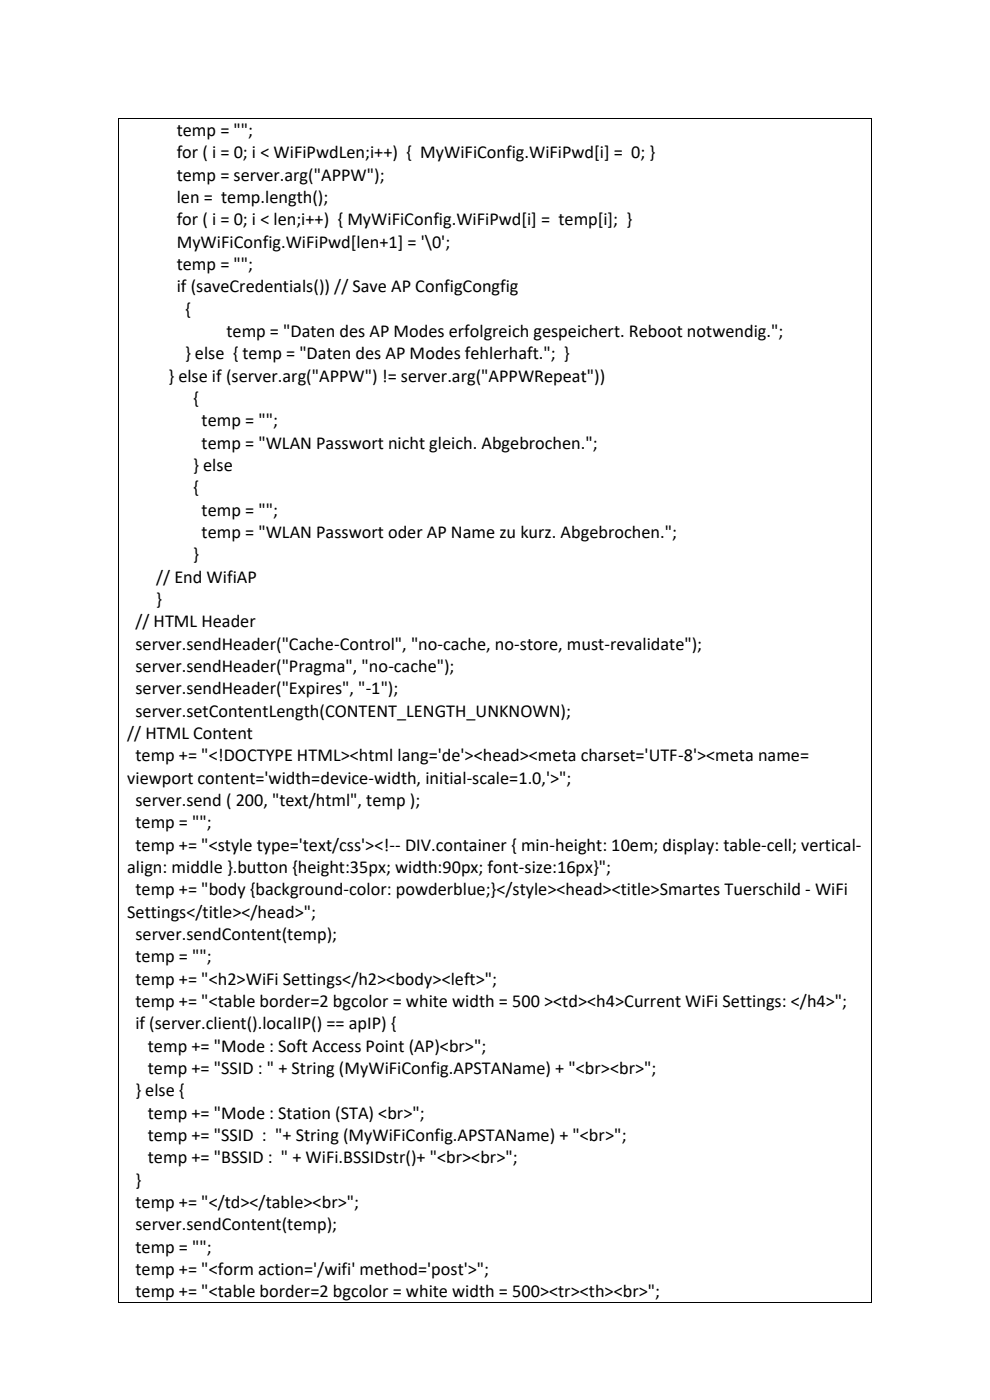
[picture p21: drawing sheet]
<svg xmlns="http://www.w3.org/2000/svg" width="210mm" height="297mm" viewBox="0 0 210 297" stroke-linecap="round" stroke-linejoin="round" font-family="sans-serif">
<defs><g id="words">
<g font-size="3.9">
<text x="37.5" y="28.9">temp = &quot;&quot;;</text>
<text x="37.5" y="33.6">for ( i = 0; i &lt; WiFiPwdLen;i++) { MyWiFiConfig.WiFiPwd[i] = 0; }</text>
<text x="37.5" y="38.4">temp = server.arg(&quot;APPW&quot;);</text>
<text x="37.5" y="43.1">len = temp.length();</text>
<text x="37.5" y="47.8">for ( i = 0; i &lt; len;i++) { MyWiFiConfig.WiFiPwd[i] = temp[i]; }</text>
<text x="37.5" y="52.6">MyWiFiConfig.WiFiPwd[len+1] = '\0';</text>
<text x="37.5" y="57.3">temp = &quot;&quot;;</text>
<text x="37.5" y="62">if (saveCredentials()) // Save AP ConfigCongfig</text>
<text x="39.2" y="66.8">{</text>
<text x="48" y="71.5">temp = &quot;Daten des AP Modes erfolgreich gespeichert. Reboot notwendig.&quot;;</text>
<text x="39.2" y="76.2">} else { temp = &quot;Daten des AP Modes fehlerhaft.&quot;; }</text>
<text x="35.7" y="81">} else if (server.arg(&quot;APPW&quot;) != server.arg(&quot;APPWRepeat&quot;))</text>
<text x="41" y="85.7">{</text>
<text x="42.8" y="90.4">temp = &quot;&quot;;</text>
<text x="42.8" y="95.2">temp = &quot;WLAN Passwort nicht gleich. Abgebrochen.&quot;;</text>
<text x="41" y="99.9">} else</text>
<text x="41" y="104.7">{</text>
<text x="42.8" y="109.4">temp = &quot;&quot;;</text>
<text x="41" y="118.9">}</text>
<text x="42.8" y="114.1">temp = &quot;WLAN Passwort oder AP Name zu kurz. Abgebrochen.&quot;;</text>
<text x="33.1" y="123.6">// End WifiAP</text>
<text x="33.1" y="128.4">}</text>
<text x="28.7" y="133.1">// HTML Header</text>
<text x="28.7" y="137.8">server.sendHeader(&quot;Cache-Control&quot;, &quot;no-cache, no-store, must-revalidate&quot;);</text>
<text x="28.7" y="142.6">server.sendHeader(&quot;Pragma&quot;, &quot;no-cache&quot;);</text>
<text x="28.7" y="147.3">server.sendHeader(&quot;Expires&quot;, &quot;-1&quot;);</text>
<text x="28.7" y="152">server.setContentLength(CONTENT_LENGTH_UNKNOWN);</text>
<text x="27" y="156.8">// HTML Content</text>
<text x="28.7" y="161.5">temp += &quot;&lt;!DOCTYPE HTML&gt;&lt;html lang='de'&gt;&lt;head&gt;&lt;meta charset='UTF-8'&gt;&lt;meta name=</text>
<text x="27" y="166.2">viewport content='width=device-width, initial-scale=1.0,'&gt;&quot;;</text>
<text x="28.7" y="171">server.send ( 200, &quot;text/html&quot;, temp );</text>
<text x="28.7" y="175.7">temp = &quot;&quot;;</text>
<text x="27" y="185.2">align: middle }.button {height:35px; width:90px; font-size:16px}&quot;;</text>
<text x="28.7" y="180.4">temp += &quot;&lt;style type='text/css'&gt;&lt;!-- DIV.container { min-height: 10em; display: table-cell; vertical-</text>
<text x="28.7" y="189.9">temp += &quot;body {background-color: powderblue;}&lt;/style&gt;&lt;head&gt;&lt;title&gt;Smartes Tuerschild - WiFi</text>
<text x="27" y="194.7">Settings&lt;/title&gt;&lt;/head&gt;&quot;;</text>
<text x="28.7" y="199.4">server.sendContent(temp);</text>
<text x="28.7" y="204.1">temp = &quot;&quot;;</text>
<text x="28.7" y="208.9">temp += &quot;&lt;h2&gt;WiFi Settings&lt;/h2&gt;&lt;body&gt;&lt;left&gt;&quot;;</text>
<text x="28.7" y="213.6">temp += &quot;&lt;table border=2 bgcolor = white width = 500 &gt;&lt;td&gt;&lt;h4&gt;Current WiFi Settings: &lt;/h4&gt;&quot;;</text>
<text x="28.7" y="218.4">if (server.client().localIP() == apIP) {</text>
<text x="31.4" y="223.1">temp += &quot;Mode : Soft Access Point (AP)&lt;br&gt;&quot;;</text>
<text x="31.4" y="227.8">temp += &quot;SSID : &quot; + String (MyWiFiConfig.APSTAName) + &quot;&lt;br&gt;&lt;br&gt;&quot;;</text>
<text x="28.7" y="232.6">} else {</text>
<text x="31.4" y="237.3">temp += &quot;Mode : Station (STA) &lt;br&gt;&quot;;</text>
<text x="31.4" y="242">temp += &quot;SSID : &quot;+ String (MyWiFiConfig.APSTAName) + &quot;&lt;br&gt;&quot;;</text>
<text x="28.7" y="251.5">}</text>
<text x="31.4" y="246.8">temp += &quot;BSSID : &quot; + WiFi.BSSIDstr()+ &quot;&lt;br&gt;&lt;br&gt;&quot;;</text>
<text x="28.7" y="256.2">temp += &quot;&lt;/td&gt;&lt;/table&gt;&lt;br&gt;&quot;;</text>
<text x="28.7" y="261">server.sendContent(temp);</text>
<text x="28.7" y="265.7">temp = &quot;&quot;;</text>
<text x="28.7" y="270.5">temp += &quot;&lt;form action='/wifi' method='post'&gt;&quot;;</text>
<text x="28.7" y="275.2">temp += &quot;&lt;table border=2 bgcolor = white width = 500&gt;&lt;tr&gt;&lt;th&gt;&lt;br&gt;&quot;;</text>
</g>
</g></defs>
<g fill="#000">
<path d="M25 25h.2v.2h-.2z" fill-rule="evenodd"/>
<path d="M25 25h.2v.2h-.2z" fill-rule="evenodd"/>
<path d="M184.8 25h.2v.2h-.2z" fill-rule="evenodd"/>
<path d="M184.8 25h.2v.2h-.2z" fill-rule="evenodd"/>
<path d="M25 276.2h.2v.2h-.2z" fill-rule="evenodd"/>
<path d="M25 276.2h.2v.2h-.2z" fill-rule="evenodd"/>
<path d="M184.8 276.2h.2v.2h-.2z" fill-rule="evenodd"/>
<path d="M184.8 276.2h.2v.2h-.2z" fill-rule="evenodd"/>
</g>
<path d="M25.1 25.2v251M25.2 25.1h159.6M184.9 25.2v251M25.2 276.3h159.6" fill="none" stroke="#000" stroke-width=".21"/>
<use href="#words"/>
</svg>
